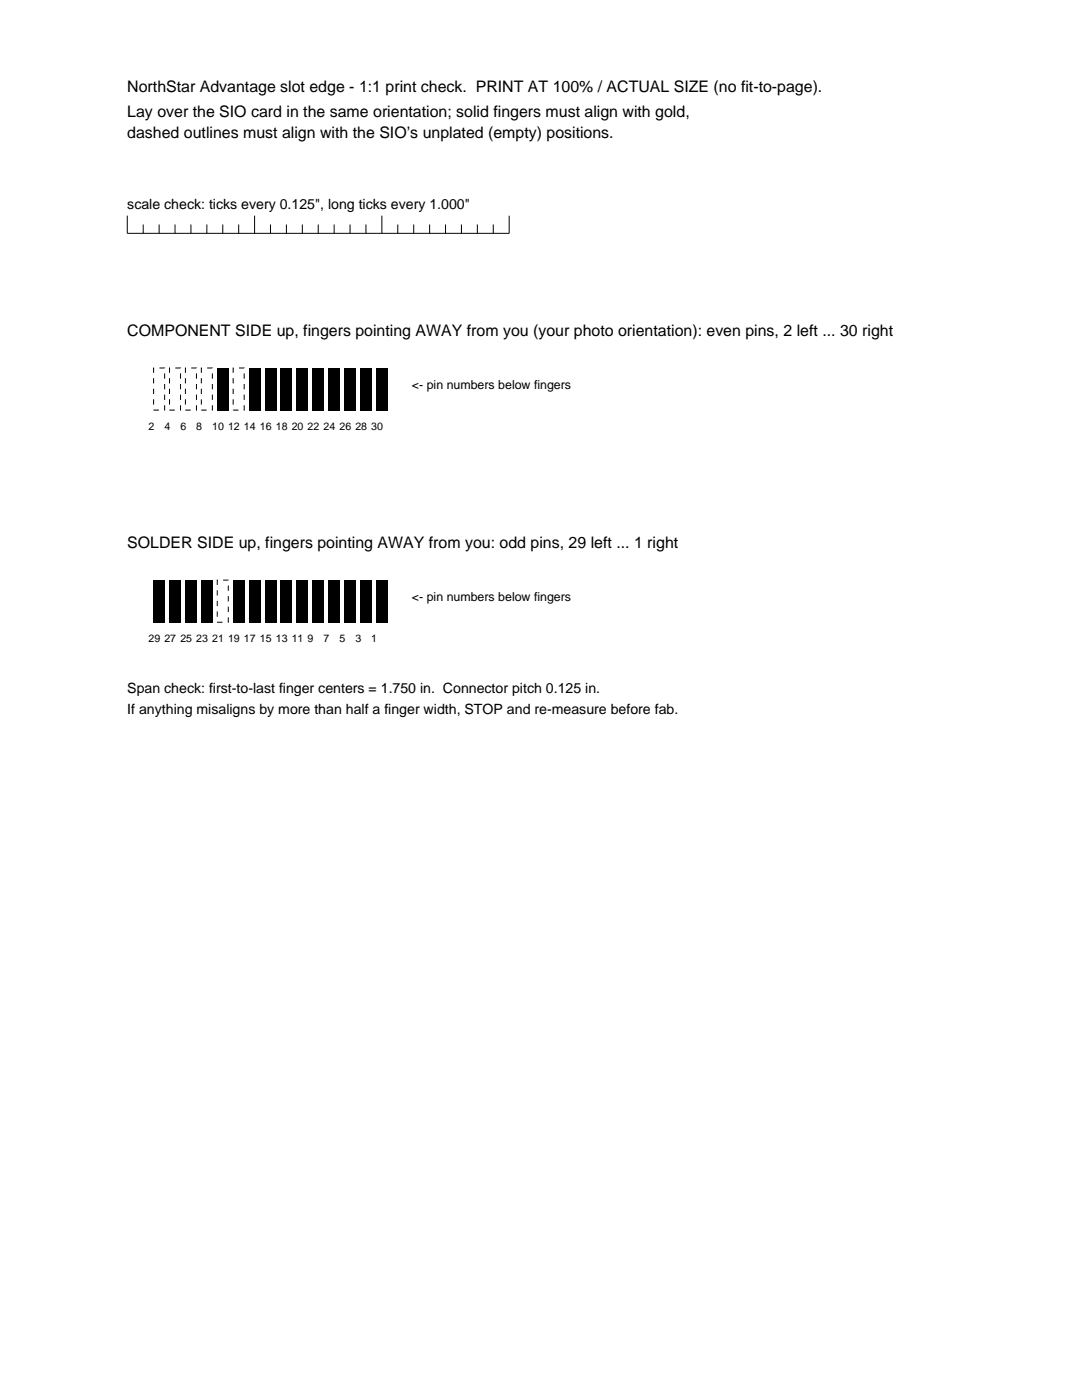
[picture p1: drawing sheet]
<svg xmlns="http://www.w3.org/2000/svg" width="216mm" height="279mm" viewBox="0 0 216 279" stroke-linecap="round" stroke-linejoin="round" font-family="sans-serif">
<defs><g id="words">
<g font-size="3.2">
<text x="25.4" y="18.3">NorthStar Advantage slot edge - 1:1 print check. PRINT AT 100% / ACTUAL SIZE (no fit-to-page).</text>
<text x="25.4" y="23.3">Lay over the SIO card in the same orientation; solid fingers must align with gold,</text>
<text x="25.4" y="27.5">dashed outlines must align with the SIO’s unplated (empty) positions.</text>
<text x="25.4" y="67.1">COMPONENT SIDE up, fingers pointing AWAY from you (your photo orientation): even pins, 2 left ... 30 right</text>
<text x="25.4" y="109.4">SOLDER SIDE up, fingers pointing AWAY from you: odd pins, 29 left ... 1 right</text>
</g>
<g font-size="2.8">
<text x="25.4" y="41.6">scale check: ticks every 0.125&quot;, long ticks every 1.000&quot;</text>
<text x="25.4" y="138.3">Span check: first-to-last finger centers = 1.750 in. Connector pitch 0.125 in.</text>
<text x="25.4" y="142.5">If anything misaligns by more than half a finger width, STOP and re-measure before fab.</text>
</g>
<g font-size="2.5">
<text x="82.2" y="77.6">&lt;- pin numbers below fingers</text>
<text x="82.2" y="120">&lt;- pin numbers below fingers</text>
</g>
<g font-size="2.1">
<text x="29.6" y="85.7">2</text>
<text x="32.8" y="85.7">4</text>
<text x="36" y="85.7">6</text>
<text x="39.2" y="85.7">8</text>
<text x="42.3" y="85.7">10</text>
<text x="45.5" y="85.7">12</text>
<text x="48.7" y="85.7">14</text>
<text x="51.9" y="85.7">16</text>
<text x="55" y="85.7">18</text>
<text x="58.2" y="85.7">20</text>
<text x="61.4" y="85.7">22</text>
<text x="64.6" y="85.7">24</text>
<text x="67.7" y="85.7">26</text>
<text x="70.9" y="85.7">28</text>
<text x="74.1" y="85.7">30</text>
<text x="29.6" y="128.1">29</text>
<text x="32.8" y="128.1">27</text>
<text x="36" y="128.1">25</text>
<text x="39.2" y="128.1">23</text>
<text x="42.3" y="128.1">21</text>
<text x="45.5" y="128.1">19</text>
<text x="48.7" y="128.1">17</text>
<text x="51.9" y="128.1">15</text>
<text x="55" y="128.1">13</text>
<text x="58.2" y="128.1">11</text>
<text x="61.4" y="128.1">9</text>
<text x="64.6" y="128.1">7</text>
<text x="67.7" y="128.1">5</text>
<text x="70.9" y="128.1">3</text>
<text x="74.1" y="128.1">1</text>
</g>
</g></defs>
<g fill="none" stroke="#000" stroke-width=".2">
<path d="M25.4 43v3.6h76.2v-3.6M28.6 44.8v1.8M31.7 44.8v1.8M34.9 44.8v1.8M38.1 44.8v1.8M41.3 44.8v1.8M44.4 44.8v1.8M47.6 44.8v1.8M50.8 43v3.6M54 44.8v1.8M57.1 44.8v1.8M60.3 44.8v1.8"/>
<path d="M63.5 44.8v1.8M66.7 44.8v1.8M69.8 44.8v1.8M73 44.8v1.8M76.2 43v3.6M79.4 44.8v1.8M82.5 44.8v1.8M85.7 44.8v1.8M88.9 44.8v1.8M92.1 44.8v1.8M95.2 44.8v1.8M98.4 44.8v1.8"/>
</g>
<path d="M30.6 73.4h2.3v8.4h-2.3zM33.8 73.4h2.2v8.4h-2.2zM37 73.4h2.2v8.4h-2.2zM40.2 73.4h2.2v8.4h-2.2zM46.5 73.4h2.2v8.4h-2.2zM43.3 115.8h2.3v8.4h-2.3z" fill="none" stroke="#000" stroke-width=".2" stroke-dasharray="1.1 1.1" stroke-linecap="butt"/>
<g fill="#000">
<path d="M43.3 73.4h2.3v8.4h-2.3zM49.7 73.4h2.2v8.4h-2.2zM52.9 73.4h2.2v8.4h-2.2zM56 73.4h2.3v8.4h-2.3zM59.2 73.4h2.2v8.4h-2.2zM62.4 73.4h2.2v8.4h-2.2zM65.6 73.4h2.2v8.4h-2.2zM68.7 73.4h2.3v8.4h-2.3zM71.9 73.4h2.2v8.4h-2.2zM75.1 73.4h2.2v8.4h-2.2zM30.6 115.8h2.3v8.4h-2.3zM33.8 115.8h2.2v8.4h-2.2z"/>
<path d="M37 115.8h2.2v8.4h-2.2zM40.2 115.8h2.2v8.4h-2.2zM46.5 115.8h2.2v8.4h-2.2zM49.7 115.8h2.2v8.4h-2.2zM52.9 115.8h2.2v8.4h-2.2zM56 115.8h2.3v8.4h-2.3zM59.2 115.8h2.2v8.4h-2.2zM62.4 115.8h2.2v8.4h-2.2zM65.6 115.8h2.2v8.4h-2.2zM68.7 115.8h2.3v8.4h-2.3zM71.9 115.8h2.2v8.4h-2.2zM75.1 115.8h2.2v8.4h-2.2z"/>
</g>
<use href="#words"/>
</svg>
